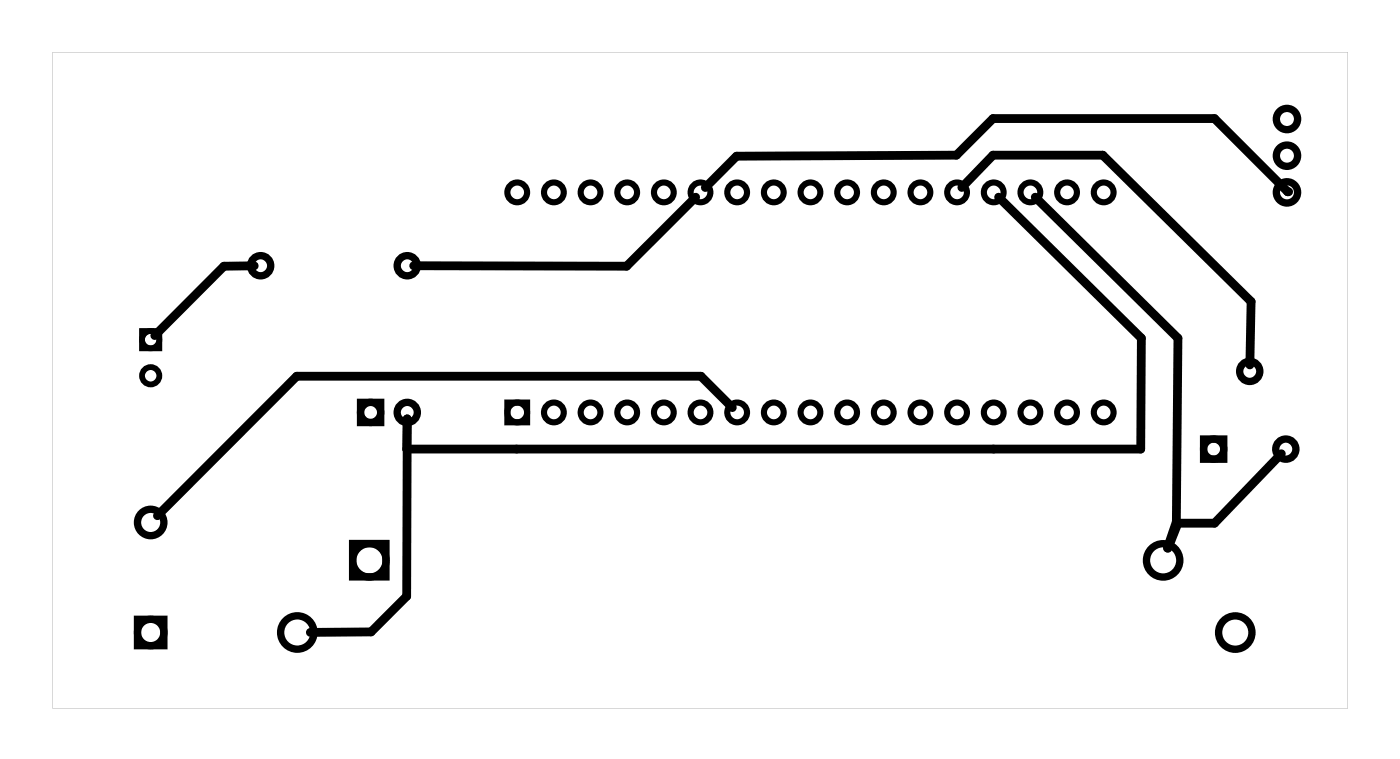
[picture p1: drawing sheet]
<svg xmlns="http://www.w3.org/2000/svg" width="97mm" height="53mm" viewBox="0 0 97 53" stroke-linecap="round" stroke-linejoin="round" font-family="sans-serif">
<g fill="#000">
<path d="M3.6 3.6h89.8v45.4h-89.8zM3.6 3.6v45.4h89.8v-45.4z"/>
<circle cx="89.2" cy="13.3" r=".3"/>
</g>
<path d="M17.6 18.4h-2.1l-4.8 4.8M48.2 13.7l-4.8 4.7h-14.7M48.9 13l2.1-2.2 15.3-.1 2.5-2.5h15.4l5 5.1M66.7 13l2.1-2.3h7.6l10.3 10.2-.1 4.4M69.2 13.7l9.9 9.7-.1 7.7h-50.8v-2.1M71.7 13.7l9.9 9.7-.1 12.7-.6 1.9M28.2 29v12.3l-2.5 2.5h-4.2M50.7 28.2l-2.1-2.1h-28l-9.7 9.6M88.8 31.4l-4.6 4.8h-2.6l-.7 1.8" fill="none" stroke="#000" stroke-width=".61"/>
<g fill="none" stroke="#000" stroke-width=".51">
<path d="M24.4 37.6h2.3v2.4h-2.3zM25 27.9h1.4v1.4h-1.4zM83.4 30.4h1.4v1.4h-1.4zM9.5 42.9h1.9v1.8h-1.9z"/>
<circle cx="18.1" cy="18.4" r=".7"/>
<circle cx="28.2" cy="18.4" r=".7"/>
<circle cx="89.2" cy="8.2" r=".74"/>
<circle cx="89.2" cy="13.3" r=".74"/>
<circle cx="89.2" cy="10.8" r=".74"/>
<circle cx="10.4" cy="36.2" r=".91"/>
<circle cx="25.6" cy="38.8" r="1.16"/>
<circle cx="25.7" cy="28.6" r=".7"/>
<circle cx="28.2" cy="28.6" r=".7"/>
<circle cx="80.6" cy="38.8" r="1.16"/>
<circle cx="84.1" cy="31.1" r=".7"/>
<circle cx="86.6" cy="25.7" r=".7"/>
<circle cx="89.1" cy="31.1" r=".7"/>
<circle cx="10.4" cy="43.8" r=".91"/>
<circle cx="20.6" cy="43.8" r="1.16"/>
<circle cx="85.6" cy="43.8" r="1.16"/>
</g>
<g fill="none" stroke="#000" stroke-width=".42">
<path d="M35.2 27.9h1.3v1.3h-1.3z"/>
<circle cx="35.8" cy="13.3" r=".68"/>
<circle cx="38.4" cy="13.3" r=".68"/>
<circle cx="40.9" cy="13.3" r=".68"/>
<circle cx="43.5" cy="13.3" r=".68"/>
<circle cx="46" cy="13.3" r=".68"/>
<circle cx="48.5" cy="13.3" r=".68"/>
<circle cx="51.1" cy="13.3" r=".68"/>
<circle cx="53.6" cy="13.3" r=".68"/>
<circle cx="56.2" cy="13.3" r=".68"/>
<circle cx="58.7" cy="13.3" r=".68"/>
<circle cx="61.2" cy="13.3" r=".68"/>
<circle cx="63.8" cy="13.3" r=".68"/>
<circle cx="66.3" cy="13.3" r=".68"/>
<circle cx="68.9" cy="13.3" r=".68"/>
<circle cx="71.4" cy="13.3" r=".68"/>
<circle cx="73.9" cy="13.3" r=".68"/>
<circle cx="76.5" cy="13.3" r=".68"/>
<circle cx="35.8" cy="28.6" r=".68"/>
<circle cx="38.4" cy="28.6" r=".68"/>
<circle cx="40.9" cy="28.6" r=".68"/>
<circle cx="43.5" cy="28.6" r=".68"/>
<circle cx="46" cy="28.6" r=".68"/>
<circle cx="48.5" cy="28.6" r=".68"/>
<circle cx="51.1" cy="28.6" r=".68"/>
<circle cx="53.6" cy="28.6" r=".68"/>
<circle cx="56.2" cy="28.6" r=".68"/>
<circle cx="58.7" cy="28.6" r=".68"/>
<circle cx="61.2" cy="28.6" r=".68"/>
<circle cx="63.8" cy="28.6" r=".68"/>
<circle cx="66.3" cy="28.6" r=".68"/>
<circle cx="68.9" cy="28.6" r=".68"/>
<circle cx="71.4" cy="28.6" r=".68"/>
<circle cx="73.9" cy="28.6" r=".68"/>
<circle cx="76.5" cy="28.6" r=".68"/>
</g>
<g fill="none" stroke="#000" stroke-width=".4">
<path d="M9.8 22.9h1.2v1.2h-1.2z"/>
<circle cx="10.4" cy="26" r=".6"/>
<circle cx="10.4" cy="23.5" r=".6"/>
</g>
</svg>
